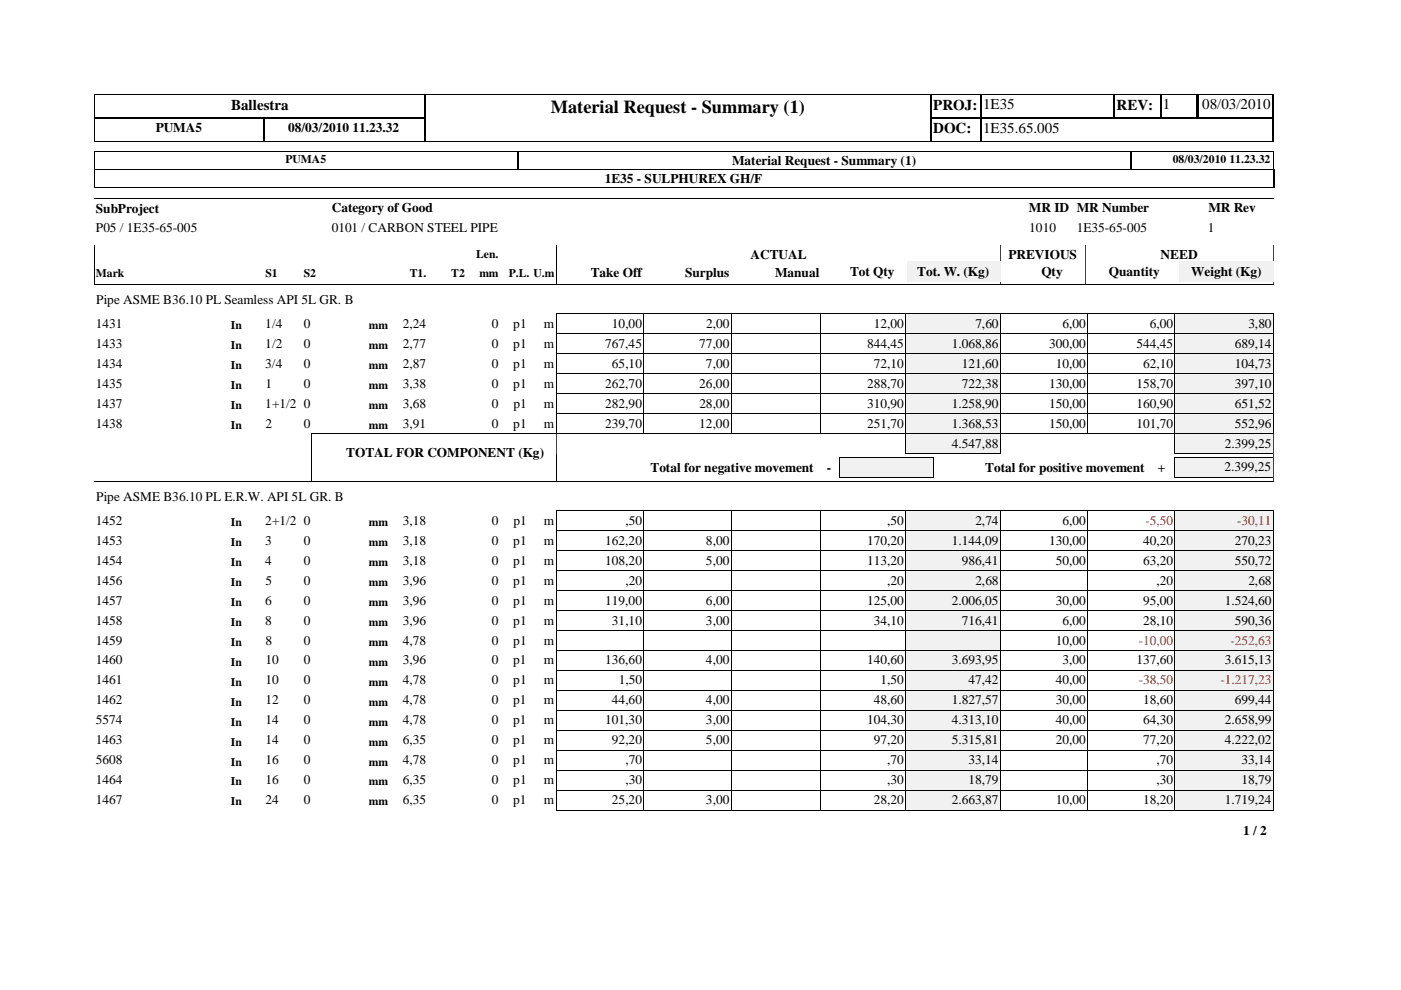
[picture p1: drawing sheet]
<svg xmlns="http://www.w3.org/2000/svg" width="297mm" height="210mm" viewBox="0 0 297 210" stroke-linecap="round" stroke-linejoin="round" font-family="sans-serif">
<defs><g id="words">
<text font-size="3.9" x="116.8" y="23.9">Material Request - Summary (1)</text>
<g font-size="3.2">
<text x="49" y="23.2">Ballestra</text>
<text x="197.9" y="23.2">PROJ:</text>
<text x="208.4" y="23.2">1E35</text>
<text x="236.7" y="23.2">REV:</text>
<text x="246.5" y="23.2">1</text>
<text x="254.9" y="23.2">08/03/2010</text>
<text x="197.9" y="28.3">DOC:</text>
<text x="208.4" y="28.2">1E35.65.005</text>
</g>
<g font-size="2.8">
<text x="33" y="27.9">PUMA5</text>
<text x="61.1" y="27.9">08/03/2010 11.23.32</text>
<text x="155.2" y="34.9">Material Request - Summary (1)</text>
<text x="128.2" y="38.8">1E35 - SULPHUREX GH/F</text>
<text x="20.3" y="45.1">SubProject</text>
<text x="70.3" y="45">Category of Good</text>
<text x="218.2" y="45">MR ID MR Number</text>
<text x="256.2" y="45">MR Rev</text>
<text x="20.3" y="49.3">P05 / 1E35-65-005</text>
<text x="70.3" y="49.2">0101 / CARBON STEEL PIPE</text>
<text x="218.2" y="49.2">1010</text>
<text x="228.3" y="49.2">1E35-65-005</text>
<text x="256.1" y="49.2">1</text>
<text x="125.2" y="58.7">Take Off</text>
<text x="145.2" y="58.7">Surplus</text>
<text x="159.1" y="55">ACTUAL</text>
<text x="164.3" y="58.7">Manual</text>
<text x="180.2" y="58.5">Tot Qty</text>
<text x="194.5" y="58.5">Tot. W. (Kg)</text>
<text x="213.8" y="55">PREVIOUS</text>
<text x="220.8" y="58.5">Qty</text>
<text x="235.1" y="58.5">Quantity</text>
<text x="246.1" y="55">NEED</text>
<text x="252.6" y="58.5">Weight (Kg)</text>
<text x="20.4" y="64.6">Pipe ASME B36.10 PL Seamless API 5L GR. B</text>
<text x="20.3" y="69.5">1431</text>
<text x="56.3" y="69.5">1/4</text>
<text x="64.4" y="69.5">0</text>
<text x="85.4" y="69.5">2,24</text>
<text x="104.3" y="69.5">0</text>
<text x="108.8" y="69.5">p1</text>
<text x="115.3" y="69.5">m</text>
<text x="129.7" y="69.5">10,00</text>
<text x="149.7" y="69.5">2,00</text>
<text x="185.3" y="69.5">12,00</text>
<text x="206.8" y="69.5">7,60</text>
<text x="225.3" y="69.5">6,00</text>
<text x="243.8" y="69.5">6,00</text>
<text x="264.7" y="69.5">3,80</text>
<text x="20.3" y="73.7">1433</text>
<text x="20.3" y="78">1434</text>
<text x="56.3" y="78">3/4</text>
<text x="56.3" y="73.7">1/2</text>
<text x="64.4" y="78">0</text>
<text x="64.4" y="73.7">0</text>
<text x="85.4" y="73.7">2,77</text>
<text x="85.4" y="78">2,87</text>
<text x="104.3" y="78">0</text>
<text x="104.3" y="73.7">0</text>
<text x="108.8" y="78">p1</text>
<text x="108.8" y="73.7">p1</text>
<text x="115.3" y="73.7">m</text>
<text x="115.3" y="78">m</text>
<text x="128.3" y="73.7">767,45</text>
<text x="129.7" y="78">65,10</text>
<text x="148.3" y="73.7">77,00</text>
<text x="149.7" y="78">7,00</text>
<text x="183.8" y="73.7">844,45</text>
<text x="185.3" y="78">72,10</text>
<text x="201.8" y="73.7">1.068,86</text>
<text x="203.9" y="78">121,60</text>
<text x="222.4" y="73.7">300,00</text>
<text x="223.9" y="78">10,00</text>
<text x="240.9" y="73.7">544,45</text>
<text x="242.4" y="78">62,10</text>
<text x="261.8" y="73.7">689,14</text>
<text x="261.8" y="78">104,73</text>
<text x="20.3" y="82.2">1435</text>
<text x="56.3" y="82.2">1</text>
<text x="64.4" y="82.2">0</text>
<text x="85.4" y="82.2">3,38</text>
<text x="104.3" y="82.2">0</text>
<text x="108.8" y="82.2">p1</text>
<text x="115.3" y="82.2">m</text>
<text x="128.3" y="82.2">262,70</text>
<text x="148.3" y="82.2">26,00</text>
<text x="183.8" y="82.2">288,70</text>
<text x="203.9" y="82.2">722,38</text>
<text x="222.4" y="82.2">130,00</text>
<text x="240.9" y="82.2">158,70</text>
<text x="261.8" y="82.2">397,10</text>
<text x="20.3" y="86.4">1437</text>
<text x="56.3" y="86.4">1+1/2 0</text>
<text x="85.4" y="86.4">3,68</text>
<text x="104.3" y="86.4">0</text>
<text x="108.8" y="86.4">p1</text>
<text x="115.3" y="86.4">m</text>
<text x="128.3" y="86.4">282,90</text>
<text x="148.3" y="86.4">28,00</text>
<text x="183.8" y="86.4">310,90</text>
<text x="201.8" y="86.4">1.258,90</text>
<text x="222.4" y="86.4">150,00</text>
<text x="240.9" y="86.4">160,90</text>
<text x="261.8" y="86.4">651,52</text>
<text x="20.3" y="90.7">1438</text>
<text x="56.3" y="90.7">2</text>
<text x="64.4" y="90.7">0</text>
<text x="85.4" y="90.7">3,91</text>
<text x="104.3" y="90.7">0</text>
<text x="108.8" y="90.7">p1</text>
<text x="115.3" y="90.7">m</text>
<text x="128.3" y="90.7">239,70</text>
<text x="148.3" y="90.7">12,00</text>
<text x="183.8" y="90.7">251,70</text>
<text x="201.8" y="90.7">1.368,53</text>
<text x="201.8" y="94.9">4.547,88</text>
<text x="222.4" y="90.7">150,00</text>
<text x="240.9" y="90.7">101,70</text>
<text x="259.7" y="94.9">2.399,25</text>
<text x="261.8" y="90.7">552,96</text>
<text x="73.4" y="97">TOTAL FOR COMPONENT (Kg)</text>
<text x="137.9" y="100">Total for negative movement</text>
<text x="175.3" y="100">-</text>
<text x="208.9" y="100">Total for positive movement</text>
<text x="245.5" y="100">+</text>
<text x="259.6" y="99.9">2.399,25</text>
<text x="20.4" y="106.3">Pipe ASME B36.10 PL E.R.W. API 5L GR. B</text>
<text x="20.3" y="111.3">1452</text>
<text x="56.3" y="111.3">2+1/2 0</text>
<text x="85.4" y="111.3">3,18</text>
<text x="104.3" y="111.3">0</text>
<text x="108.8" y="111.3">p1</text>
<text x="115.3" y="111.3">m</text>
<text x="132.6" y="111.3">,50</text>
<text x="188.1" y="111.3">,50</text>
<text x="206.8" y="111.3">2,74</text>
<text x="225.3" y="111.3">6,00</text>
<text x="20.3" y="115.5">1453</text>
<text x="20.3" y="119.7">1454</text>
<text x="56.3" y="115.5">3</text>
<text x="56.3" y="119.7">4</text>
<text x="64.4" y="115.5">0</text>
<text x="64.4" y="119.7">0</text>
<text x="85.4" y="115.5">3,18</text>
<text x="85.4" y="119.7">3,18</text>
<text x="104.3" y="115.5">0</text>
<text x="104.3" y="119.7">0</text>
<text x="108.8" y="115.5">p1</text>
<text x="108.8" y="119.7">p1</text>
<text x="115.3" y="115.5">m</text>
<text x="115.3" y="119.7">m</text>
<text x="128.3" y="115.5">162,20</text>
<text x="128.3" y="119.7">108,20</text>
<text x="149.7" y="115.5">8,00</text>
<text x="149.7" y="119.7">5,00</text>
<text x="183.8" y="115.5">170,20</text>
<text x="183.8" y="119.7">113,20</text>
<text x="201.8" y="115.5">1.144,09</text>
<text x="203.9" y="119.7">986,41</text>
<text x="222.4" y="115.5">130,00</text>
<text x="223.9" y="119.7">50,00</text>
<text x="242.4" y="115.5">40,20</text>
<text x="242.4" y="119.7">63,20</text>
<text x="261.8" y="115.5">270,23</text>
<text x="261.8" y="119.7">550,72</text>
<text x="20.3" y="124">1456</text>
<text x="56.3" y="124">5</text>
<text x="64.4" y="124">0</text>
<text x="85.4" y="124">3,96</text>
<text x="104.3" y="124">0</text>
<text x="108.8" y="124">p1</text>
<text x="115.3" y="124">m</text>
<text x="132.6" y="124">,20</text>
<text x="188.1" y="124">,20</text>
<text x="206.8" y="124">2,68</text>
<text x="245.2" y="124">,20</text>
<text x="264.7" y="124">2,68</text>
<text x="20.3" y="128.2">1457</text>
<text x="56.3" y="128.2">6</text>
<text x="64.4" y="128.2">0</text>
<text x="85.4" y="128.2">3,96</text>
<text x="104.3" y="128.2">0</text>
<text x="108.8" y="128.2">p1</text>
<text x="115.3" y="128.2">m</text>
<text x="128.3" y="128.2">119,00</text>
<text x="149.7" y="128.2">6,00</text>
<text x="183.8" y="128.2">125,00</text>
<text x="201.8" y="128.2">2.006,05</text>
<text x="223.9" y="128.2">30,00</text>
<text x="242.4" y="128.2">95,00</text>
<text x="259.7" y="128.2">1.524,60</text>
<text x="20.3" y="132.4">1458</text>
<text x="20.3" y="136.7">1459</text>
<text x="56.3" y="132.4">8</text>
<text x="56.3" y="136.7">8</text>
<text x="64.4" y="132.4">0</text>
<text x="64.4" y="136.7">0</text>
<text x="85.4" y="132.4">3,96</text>
<text x="85.4" y="136.7">4,78</text>
<text x="104.3" y="132.4">0</text>
<text x="104.3" y="136.7">0</text>
<text x="108.8" y="132.4">p1</text>
<text x="108.8" y="136.7">p1</text>
<text x="115.3" y="132.4">m</text>
<text x="115.3" y="136.7">m</text>
<text x="129.7" y="132.4">31,10</text>
<text x="149.7" y="132.4">3,00</text>
<text x="185.3" y="132.4">34,10</text>
<text x="203.9" y="132.4">716,41</text>
<text x="223.9" y="136.7">10,00</text>
<text x="225.3" y="132.4">6,00</text>
<text x="242.4" y="132.4">28,10</text>
<text x="261.8" y="132.4">590,36</text>
<text x="20.3" y="140.9">1460</text>
<text x="56.3" y="140.9">10</text>
<text x="64.4" y="140.9">0</text>
<text x="85.4" y="140.9">3,96</text>
<text x="104.3" y="140.9">0</text>
<text x="108.8" y="140.9">p1</text>
<text x="115.3" y="140.9">m</text>
<text x="128.3" y="140.9">136,60</text>
<text x="149.7" y="140.9">4,00</text>
<text x="183.8" y="140.9">140,60</text>
<text x="201.8" y="140.9">3.693,95</text>
<text x="225.3" y="140.9">3,00</text>
<text x="240.9" y="140.9">137,60</text>
<text x="259.7" y="140.9">3.615,13</text>
<text x="20.3" y="145.1">1461</text>
<text x="20.3" y="149.4">1462</text>
<text x="56.3" y="149.4">12</text>
<text x="56.3" y="145.1">10</text>
<text x="64.4" y="149.4">0</text>
<text x="64.4" y="145.1">0</text>
<text x="85.4" y="145.1">4,78</text>
<text x="85.4" y="149.4">4,78</text>
<text x="104.3" y="149.4">0</text>
<text x="104.3" y="145.1">0</text>
<text x="108.8" y="149.4">p1</text>
<text x="108.8" y="145.1">p1</text>
<text x="115.3" y="145.1">m</text>
<text x="115.3" y="149.4">m</text>
<text x="129.7" y="149.4">44,60</text>
<text x="131.2" y="145.1">1,50</text>
<text x="149.7" y="149.4">4,00</text>
<text x="185.3" y="149.4">48,60</text>
<text x="186.7" y="145.1">1,50</text>
<text x="201.8" y="149.4">1.827,57</text>
<text x="205.4" y="145.1">47,42</text>
<text x="223.9" y="145.1">40,00</text>
<text x="223.9" y="149.4">30,00</text>
<text x="242.4" y="149.4">18,60</text>
<text x="261.8" y="149.4">699,44</text>
<text x="20.3" y="153.6">5574</text>
<text x="56.3" y="153.6">14</text>
<text x="64.4" y="153.6">0</text>
<text x="85.4" y="153.6">4,78</text>
<text x="104.3" y="153.6">0</text>
<text x="108.8" y="153.6">p1</text>
<text x="115.3" y="153.6">m</text>
<text x="128.3" y="153.6">101,30</text>
<text x="149.7" y="153.6">3,00</text>
<text x="183.8" y="153.6">104,30</text>
<text x="201.8" y="153.6">4.313,10</text>
<text x="223.9" y="153.6">40,00</text>
<text x="242.4" y="153.6">64,30</text>
<text x="259.7" y="153.6">2.658,99</text>
<text x="20.3" y="157.8">1463</text>
<text x="56.3" y="157.8">14</text>
<text x="64.4" y="157.8">0</text>
<text x="85.4" y="157.8">6,35</text>
<text x="104.3" y="157.8">0</text>
<text x="108.8" y="157.8">p1</text>
<text x="115.3" y="157.8">m</text>
<text x="129.7" y="157.8">92,20</text>
<text x="149.7" y="157.8">5,00</text>
<text x="185.3" y="157.8">97,20</text>
<text x="201.8" y="157.8">5.315,81</text>
<text x="223.9" y="157.8">20,00</text>
<text x="242.4" y="157.8">77,20</text>
<text x="259.7" y="157.8">4.222,02</text>
<text x="20.3" y="162.1">5608</text>
<text x="20.3" y="166.3">1464</text>
<text x="56.3" y="162.1">16</text>
<text x="56.3" y="166.3">16</text>
<text x="64.4" y="162.1">0</text>
<text x="64.4" y="166.3">0</text>
<text x="85.4" y="162.1">4,78</text>
<text x="85.4" y="166.3">6,35</text>
<text x="104.3" y="162.1">0</text>
<text x="104.3" y="166.3">0</text>
<text x="108.8" y="162.1">p1</text>
<text x="108.8" y="166.3">p1</text>
<text x="115.3" y="162.1">m</text>
<text x="115.3" y="166.3">m</text>
<text x="132.6" y="162.1">,70</text>
<text x="132.6" y="166.3">,30</text>
<text x="188.1" y="162.1">,70</text>
<text x="188.1" y="166.3">,30</text>
<text x="205.4" y="162.1">33,14</text>
<text x="205.4" y="166.3">18,79</text>
<text x="245.2" y="162.1">,70</text>
<text x="245.2" y="166.3">,30</text>
<text x="263.2" y="162.1">33,14</text>
<text x="263.2" y="166.3">18,79</text>
<text x="20.3" y="170.5">1467</text>
<text x="56.3" y="170.5">24</text>
<text x="64.4" y="170.5">0</text>
<text x="85.4" y="170.5">6,35</text>
<text x="104.3" y="170.5">0</text>
<text x="108.8" y="170.5">p1</text>
<text x="115.3" y="170.5">m</text>
<text x="129.7" y="170.5">25,20</text>
<text x="149.7" y="170.5">3,00</text>
<text x="185.3" y="170.5">28,20</text>
<text x="201.8" y="170.5">2.663,87</text>
<text x="223.9" y="170.5">10,00</text>
<text x="242.4" y="170.5">18,20</text>
<text x="259.7" y="170.5">1.719,24</text>
<text x="263.6" y="177">1 / 2</text>
</g>
<g font-size="2.8" fill="#f00">
<text x="242.9" y="111.3">-5,50</text>
<text x="262.3" y="111.3">-30,11</text>
<text x="241.4" y="136.7">-10,00</text>
<text x="260.9" y="136.7">-252,63</text>
<text x="241.4" y="145.1">-38,50</text>
<text x="258.7" y="145.1">-1.217,23</text>
</g>
<g font-size="2.5">
<text x="60.5" y="34.5">PUMA5</text>
<text x="248.6" y="34.5">08/03/2010 11.23.32</text>
<text x="20.3" y="58.7">Mark</text>
<text x="56.3" y="58.7">S1</text>
<text x="64.4" y="58.7">S2</text>
<text x="86.9" y="58.7">T1.</text>
<text x="95.7" y="58.7">T2</text>
<text x="100.9" y="54.7">Len.</text>
<text x="101.6" y="58.7">mm</text>
<text x="107.9" y="58.7">P.L. U.m</text>
<text x="48.9" y="69.8">In</text>
<text x="78.2" y="69.8">mm</text>
<text x="48.9" y="74">In</text>
<text x="78.2" y="74">mm</text>
<text x="48.9" y="78.2">In</text>
<text x="48.9" y="82.5">In</text>
<text x="78.2" y="78.2">mm</text>
<text x="78.2" y="82.5">mm</text>
<text x="48.9" y="86.7">In</text>
<text x="78.2" y="86.7">mm</text>
<text x="48.9" y="90.9">In</text>
<text x="78.2" y="90.9">mm</text>
<text x="48.9" y="111.5">In</text>
<text x="78.2" y="111.5">mm</text>
<text x="48.9" y="115.7">In</text>
<text x="48.9" y="120">In</text>
<text x="78.2" y="115.7">mm</text>
<text x="78.2" y="120">mm</text>
<text x="48.9" y="124.2">In</text>
<text x="78.2" y="124.2">mm</text>
<text x="48.9" y="128.4">In</text>
<text x="78.2" y="128.4">mm</text>
<text x="48.9" y="132.7">In</text>
<text x="48.9" y="136.9">In</text>
<text x="78.2" y="132.7">mm</text>
<text x="78.2" y="136.9">mm</text>
<text x="48.9" y="141.1">In</text>
<text x="78.2" y="141.1">mm</text>
<text x="48.9" y="145.4">In</text>
<text x="48.9" y="149.6">In</text>
<text x="78.2" y="145.4">mm</text>
<text x="78.2" y="149.6">mm</text>
<text x="48.9" y="153.8">In</text>
<text x="78.2" y="153.8">mm</text>
<text x="48.9" y="158.1">In</text>
<text x="78.2" y="158.1">mm</text>
<text x="48.9" y="162.3">In</text>
<text x="48.9" y="166.5">In</text>
<text x="78.2" y="162.3">mm</text>
<text x="78.2" y="166.5">mm</text>
<text x="48.9" y="170.8">In</text>
<text x="78.2" y="170.8">mm</text>
</g>
</g></defs>
<path d="M20 25.1h70.3M90.1 24.9v5.2M236.3 20v5.2M253.8 20v5.2" fill="none" stroke="#000" stroke-width=".34"/>
<path d="M20 30h70.3M20 20.1h70.3M20.1 20v10.1M197.2 30h72.9M197.2 20.1h72.9" fill="none" stroke="#000" stroke-width=".21"/>
<path d="M20 25h70.3M55.9 24.9v5.2M90.1 20v5.2M197.2 25h72.9M197.4 20v10.1M208 20v10.1M246 20v5.2M254 20v5.2" fill="none" stroke="#000" stroke-width=".36"/>
<path d="M269.9 20v10.1" fill="none" stroke="#000" stroke-width=".25"/>
<path d="M90.3 20.2h107v9.7h-107z" fill="#fff"/>
<path d="M20 32.1h250.2M20 35.9h250.2M20 36h250.2M20 39.8h250.2M20.1 32v7.9M89.9 20.1h107.8M89.9 30h107.8M270.1 32v4M20 42h250M20 52v8.2M117.9 52v8.2" fill="none" stroke="#000" stroke-width=".21"/>
<path d="M109.9 32v4M197.5 20v10.1" fill="none" stroke="#000" stroke-width=".36"/>
<path d="M90.1 20v10.1M239.9 32v4" fill="none" stroke="#000" stroke-width=".34"/>
<path d="M270 35.9v4" fill="none" stroke="#000" stroke-width=".25"/>
<path d="M118 52v8.2M212.1 52v8.2M212.2 52v8.2M230 52v8.2M230.1 52v8.2M270 52v8.2" fill="none" stroke="#404040" stroke-width=".21"/>
<path d="M99.6 56h6.4v3.7h-6.4z" fill="#fff"/>
<g fill="#f1f1f1">
<path d="M192.3 55.4h19.8v4.2h-19.8z"/>
<path d="M250 55.4h20.1v4.2h-20.1z"/>
</g>
<path d="M20 60.3h250M118 66.5h74v4.3l-74-.1zM136.5 66.5v4.3M155 66.5v4.3M174 66.5v4.3M212.1 66.5h37v4.3l-37-.1zM230.6 66.5v4.3" fill="none" stroke="#000" stroke-width=".21"/>
<path d="M192 66.5h20.1v4.2h-20.1z" fill="#f1f1f1"/>
<path d="M192 66.5h20.1M192 70.7h20.1M192 66.5v4.3M212.1 66.5v4.3" fill="none" stroke="#000" stroke-width=".21"/>
<path d="M249.1 66.5h20.9v4.2h-20.9z" fill="#f1f1f1"/>
<path d="M118 70.8h74v4.2h-74zM136.5 70.7v4.3M155 70.7v4.3M174 70.7v4.3M212.1 70.8h57.9v-4.3h-20.9v8.5h-37zM230.6 70.7v4.3" fill="none" stroke="#000" stroke-width=".21"/>
<path d="M192 70.8h20.1v4.2h-20.1z" fill="#f1f1f1"/>
<path d="M192 70.8h20.1M192 75h20.1M192 70.7v4.3M212.1 70.7v4.3" fill="none" stroke="#000" stroke-width=".21"/>
<path d="M249.1 70.8h20.9v4.2h-20.9z" fill="#f1f1f1"/>
<path d="M118 75h74M118 75v4.2h74v-4.2M136.5 75v4.2M155 75v4.2M174 75v4.2M212.1 75v4.2h37v-8.4h20.9v4.2h-57.9M230.6 75v4.2" fill="none" stroke="#000" stroke-width=".21"/>
<path d="M192 75h20.1v4.2h-20.1z" fill="#f1f1f1"/>
<path d="M192 75h20.1M192 79.2h20.1M192 75v4.2M212.1 75v4.2" fill="none" stroke="#000" stroke-width=".21"/>
<path d="M249.1 75h20.9v4.2h-20.9z" fill="#f1f1f1"/>
<g fill="none" stroke="#000" stroke-width=".21">
<path d="M118 79.2h74M118 79.2v4.3M136.5 79.2v4.3M155 79.2v4.3M174 79.2v4.3M192 79.2v4.3M212.1 79.2v4.3M230.6 79.2v4.3M249.1 75h20.9M249.1 75v8.5M270 75v4.2h-57.9M118 83.4h74"/>
<path d="M212.1 83.4h37"/>
</g>
<path d="M192 79.2h20.1v4.2h-20.1z" fill="#f1f1f1"/>
<path d="M192 79.2h20.1M192 79.2v4.3M212.1 79.2v4.3M192 83.4h20.1" fill="none" stroke="#000" stroke-width=".21"/>
<path d="M249.1 79.2h20.9v4.2h-20.9z" fill="#f1f1f1"/>
<path d="M249.1 79.2h20.9M249.1 79.2v8.5h-37v-4.3M270 79.2v4.3M118 83.5h74M118 83.4v4.3h74v-4.3M136.5 83.4v4.3M155 83.4v4.3M174 83.4v4.3M212.1 83.5h37M230.6 83.4v4.3M249.1 83.4h20.9" fill="none" stroke="#000" stroke-width=".21"/>
<path d="M192 83.5h20.1v4.2h-20.1z" fill="#f1f1f1"/>
<path d="M192 83.5h20.1M192 87.7h20.1M192 83.4v4.3M212.1 83.4v4.3" fill="none" stroke="#000" stroke-width=".21"/>
<path d="M249.1 83.5h20.9v4.2h-20.9z" fill="#f1f1f1"/>
<path d="M118 87.7h74v4.2h-74zM136.5 87.7v4.2M155 87.7v4.2M174 87.7v4.2M230.6 87.7v4.2M249.1 83.5h20.9M249.1 83.4v8.5h-37v-4.2h57.9v-4.3" fill="none" stroke="#000" stroke-width=".21"/>
<path d="M192 87.7h20.1v4.2h-20.1z" fill="#f1f1f1"/>
<path d="M192 87.7h20.1M192 91.9h20.1M192 87.7v4.2M212.1 87.7v4.2" fill="none" stroke="#000" stroke-width=".21"/>
<path d="M249.1 87.7h20.9v4.2h-20.9z" fill="#f1f1f1"/>
<path d="M249.1 87.7h20.9v4.2h-20.9z" fill="none" stroke="#000" stroke-width=".21"/>
<path d="M192 91.9h20.1v4.2h-20.1z" fill="#f1f1f1"/>
<path d="M192 91.9h20.1M192 96.2h20.1M192 91.9v4.3M212.1 91.9v4.3" fill="none" stroke="#000" stroke-width=".21"/>
<path d="M249.1 91.9h20.9v4.2h-20.9z" fill="#f1f1f1"/>
<path d="M249.1 96.2h20.9M249.1 96.2v-4.3h20.9v4.3" fill="none" stroke="#000" stroke-width=".21"/>
<path d="M249 96.9h20.9v4.3h-20.9z" fill="#f1f1f1"/>
<path d="M269.9 96.9v4.3M269.9 96.9h-20.9v4.3h20.9" fill="none" stroke="#000" stroke-width=".21"/>
<path d="M177.9 96.9h20.1v4.3h-20.1z" fill="#f1f1f1"/>
<path d="M177.9 96.9h20.1v4.3h-20.1zM20 102h250M66 101.9v-10h52v10M118 108.3h74v4.2h-74zM136.5 108.2v4.3M155 108.2v4.3M174 108.2v4.3M212.1 108.3h37v4.2h-37zM230.6 108.2v4.3" fill="none" stroke="#000" stroke-width=".21"/>
<path d="M118 92.1v4.2M118 96.3v5.7M270.1 92.1v9.9" fill="none" stroke="#404040" stroke-width=".21"/>
<path d="M192 108.3h20.1v4.2h-20.1z" fill="#f1f1f1"/>
<path d="M192 108.3h20.1M192 112.5h20.1M192 108.2v4.3M212.1 108.2v4.3" fill="none" stroke="#000" stroke-width=".21"/>
<path d="M249.1 108.3h20.9v4.2h-20.9z" fill="#f1f1f1"/>
<path d="M118 112.5h74v4.2h-74zM136.5 112.5v4.2M155 112.5v4.2M174 112.5v4.2M212.1 112.5h57.9v-4.2h-20.9v8.4h-37zM230.6 112.5v4.2" fill="none" stroke="#000" stroke-width=".21"/>
<path d="M192 112.5h20.1v4.2h-20.1z" fill="#f1f1f1"/>
<path d="M192 112.5h20.1M192 116.7h20.1M192 112.5v4.2M212.1 112.5v4.2" fill="none" stroke="#000" stroke-width=".21"/>
<path d="M249.1 112.5h20.9v4.2h-20.9z" fill="#f1f1f1"/>
<path d="M118 116.7h74v4.3h-74zM136.5 116.7v4.3M155 116.7v4.3M174 116.7v4.3M212.1 116.7h57.9v-4.2h-20.9v8.5h-37zM230.6 116.7v4.3" fill="none" stroke="#000" stroke-width=".21"/>
<path d="M192 116.7h20.1v4.2h-20.1z" fill="#f1f1f1"/>
<path d="M192 116.7h20.1M192 116.7v4.3M212.1 116.7v4.3M192 121h20.1" fill="none" stroke="#000" stroke-width=".21"/>
<path d="M249.1 116.7h20.9v4.2h-20.9z" fill="#f1f1f1"/>
<path d="M118 121h74v4.2h-74zM136.5 120.9v4.3M155 120.9v4.3M174 120.9v4.3M212.1 121h57.9v-4.3h-20.9v8.5h-37zM230.6 120.9v4.3" fill="none" stroke="#000" stroke-width=".21"/>
<path d="M192 121h20.1v4.2h-20.1z" fill="#f1f1f1"/>
<path d="M192 121h20.1M192 125.2h20.1M192 120.9v4.3M212.1 120.9v4.3" fill="none" stroke="#000" stroke-width=".21"/>
<path d="M249.1 121h20.9v4.2h-20.9z" fill="#f1f1f1"/>
<path d="M118 125.2h74v4.2h-74zM136.5 125.2v4.2M155 125.2v4.2M174 125.2v4.2M212.1 125.2h57.9v-4.2h-20.9v8.4h-37zM230.6 125.2v4.2" fill="none" stroke="#000" stroke-width=".21"/>
<path d="M192 125.2h20.1v4.2h-20.1z" fill="#f1f1f1"/>
<path d="M192 125.2h20.1M192 129.4h20.1M192 125.2v4.2M212.1 125.2v4.2" fill="none" stroke="#000" stroke-width=".21"/>
<path d="M249.1 125.2h20.9v4.2h-20.9z" fill="#f1f1f1"/>
<path d="M118 129.4h74v4.3h-74zM136.5 129.4v4.3M155 129.4v4.3M174 129.4v4.3M212.1 129.4h57.9v-4.2h-20.9v8.5h-37zM230.6 129.4v4.3" fill="none" stroke="#000" stroke-width=".21"/>
<path d="M192 129.4h20.1v4.2h-20.1z" fill="#f1f1f1"/>
<path d="M192 129.4h20.1M192 133.7h20.1M192 129.4v4.3M212.1 129.4v4.3" fill="none" stroke="#000" stroke-width=".21"/>
<path d="M249.1 129.4h20.9v4.2h-20.9z" fill="#f1f1f1"/>
<path d="M118 133.7h74M118 137.9h74M118 133.6v4.3M136.5 133.6v4.3M155 133.6v4.3M174 133.6v4.3M192 133.6v4.3M212.1 133.7h57.9v-4.3h-20.9v8.5M212.1 137.9h37M212.1 133.6v4.3M230.6 133.6v4.3" fill="none" stroke="#000" stroke-width=".21"/>
<path d="M192 133.7h20.1v4.2h-20.1z" fill="#f1f1f1"/>
<path d="M192 133.7h20.1M192 137.9h20.1M192 133.6v4.3M212.1 133.6v4.3" fill="none" stroke="#000" stroke-width=".21"/>
<path d="M249.1 133.7h20.9v4.2h-20.9z" fill="#f1f1f1"/>
<path d="M136.5 137.9v4.2M155 137.9v4.2M174 137.9v4.2M230.6 137.9v4.2M249.1 133.7h20.9M249.1 133.6v8.5M270 133.6v4.3M270 137.9h-57.9v4.2M118 142.1h74M118 142.1v-4.2h74v4.2M212.1 142.1h37" fill="none" stroke="#000" stroke-width=".21"/>
<path d="M192 137.9h20.1v4.2h-20.1z" fill="#f1f1f1"/>
<path d="M192 137.9h20.1M192 137.9v4.2M212.1 137.9v4.2M192 142.1h20.1" fill="none" stroke="#000" stroke-width=".21"/>
<path d="M249.1 137.9h20.9v4.2h-20.9z" fill="#f1f1f1"/>
<path d="M118 142.1h74v4.3h-74zM136.5 142.1v4.3M155 142.1v4.3M174 142.1v4.3M230.6 142.1v4.3M270 142.1h-57.9v4.3h37v-8.5h20.9v4.2" fill="none" stroke="#000" stroke-width=".21"/>
<path d="M192 142.1h20.1v4.2h-20.1z" fill="#f1f1f1"/>
<path d="M192 142.1h20.1M192 146.4h20.1M192 142.1v4.3M212.1 142.1v4.3" fill="none" stroke="#000" stroke-width=".21"/>
<path d="M249.1 142.1h20.9v4.2h-20.9z" fill="#f1f1f1"/>
<path d="M118 146.4h74v4.2h-74zM136.5 146.3v4.3M155 146.3v4.3M174 146.3v4.3M212.1 146.4h57.9v-4.3h-20.9v8.5h-37zM230.6 146.3v4.3" fill="none" stroke="#000" stroke-width=".21"/>
<path d="M192 146.4h20.1v4.2h-20.1z" fill="#f1f1f1"/>
<path d="M192 146.4h20.1M192 150.6h20.1M192 146.3v4.3M212.1 146.3v4.3" fill="none" stroke="#000" stroke-width=".21"/>
<path d="M249.1 146.4h20.9v4.2h-20.9z" fill="#f1f1f1"/>
<path d="M118 150.6h74v4.2h-74zM136.5 150.6v4.2M155 150.6v4.2M174 150.6v4.2M212.1 150.6h57.9v-4.2h-20.9v8.4h-37zM230.6 150.6v4.2" fill="none" stroke="#000" stroke-width=".21"/>
<path d="M192 150.6h20.1v4.2h-20.1z" fill="#f1f1f1"/>
<path d="M192 150.6h20.1M192 154.8h20.1M192 150.6v4.2M212.1 150.6v4.2" fill="none" stroke="#000" stroke-width=".21"/>
<path d="M249.1 150.6h20.9v4.2h-20.9z" fill="#f1f1f1"/>
<path d="M118 154.8h74v4.3h-74zM136.5 154.8v4.3M155 154.8v4.3M174 154.8v4.3M212.1 154.8h57.9v-4.2h-20.9v8.5h-37zM230.6 154.8v4.3" fill="none" stroke="#000" stroke-width=".21"/>
<path d="M192 154.8h20.1v4.2h-20.1z" fill="#f1f1f1"/>
<path d="M192 154.8h20.1M192 159.1h20.1M192 154.8v4.3M212.1 154.8v4.3" fill="none" stroke="#000" stroke-width=".21"/>
<path d="M249.1 154.8h20.9v4.2h-20.9z" fill="#f1f1f1"/>
<path d="M118 159.1h74v4.2h-74zM136.5 159v4.3M155 159v4.3M174 159v4.3M212.1 159.1h57.9v-4.3h-20.9v8.5h-37zM230.6 159v4.3" fill="none" stroke="#000" stroke-width=".21"/>
<path d="M192 159.1h20.1v4.2h-20.1z" fill="#f1f1f1"/>
<path d="M192 159.1h20.1M192 159v4.3M212.1 159v4.3M192 163.3h20.1" fill="none" stroke="#000" stroke-width=".21"/>
<path d="M249.1 159.1h20.9v4.2h-20.9z" fill="#f1f1f1"/>
<path d="M118 163.3h74M118 163.3v4.2h74v-4.2M136.5 163.3v4.2M155 163.3v4.2M174 163.3v4.2M212.1 163.3v4.2h37v-8.4h20.9v4.2h-57.9M230.6 163.3v4.2" fill="none" stroke="#000" stroke-width=".21"/>
<path d="M192 163.3h20.1v4.2h-20.1z" fill="#f1f1f1"/>
<path d="M192 163.3h20.1M192 167.5h20.1M192 163.3v4.2M212.1 163.3v4.2" fill="none" stroke="#000" stroke-width=".21"/>
<path d="M249.1 163.3h20.9v4.2h-20.9z" fill="#f1f1f1"/>
<g fill="none" stroke="#000" stroke-width=".21">
<path d="M118 167.5h74M118 171.8h74M118 167.5v4.3M136.5 167.5v4.3M155 167.5v4.3M174 167.5v4.3M192 167.5v4.3M212.1 171.8h37M212.1 167.5v4.3M230.6 167.5v4.3M249.1 163.3h20.9M249.1 163.3v8.5"/>
<path d="M270 163.3v4.2h-57.9"/>
</g>
<path d="M192 167.5h20.1v4.2h-20.1z" fill="#f1f1f1"/>
<path d="M192 167.5h20.1M192 171.8h20.1M192 167.5v4.3M212.1 167.5v4.3" fill="none" stroke="#000" stroke-width=".21"/>
<path d="M249.1 167.5h20.9v4.2h-20.9z" fill="#f1f1f1"/>
<path d="M249.1 167.5h20.9M249.1 171.8h20.9M249.1 167.5v4.3M270 167.5v4.3" fill="none" stroke="#000" stroke-width=".21"/>
<use href="#words"/>
</svg>
